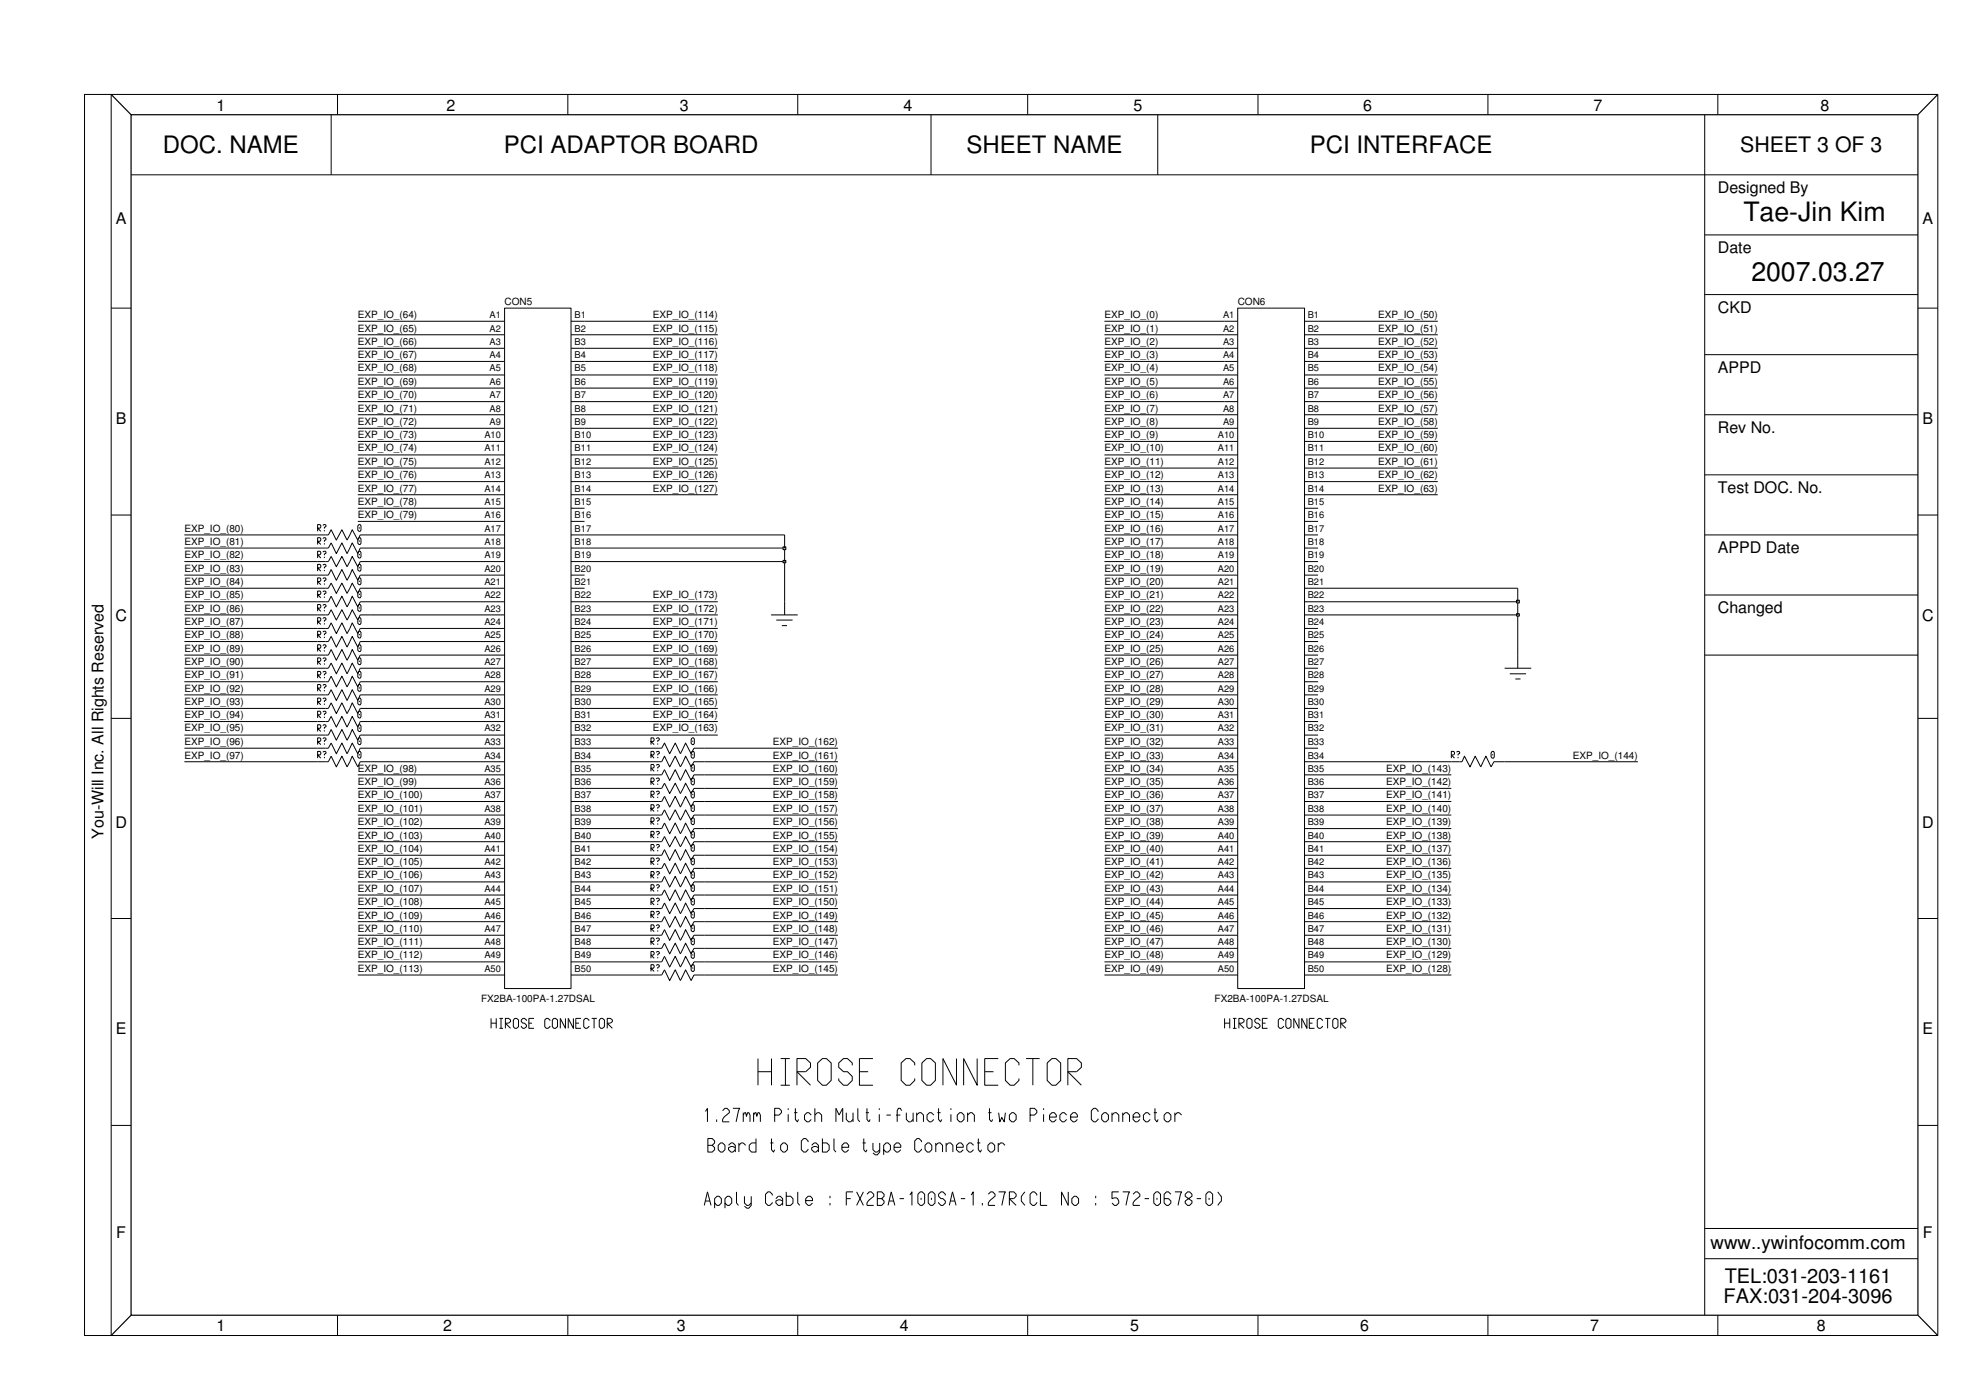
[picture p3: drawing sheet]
<svg xmlns="http://www.w3.org/2000/svg" width="420mm" height="297mm" viewBox="0 0 420 297" stroke-linecap="round" stroke-linejoin="round" font-family="sans-serif">
<defs><g id="words">
<g font-size="5.7">
<text x="371.1" y="47.1">Tae-Jin Kim</text>
<text x="372.8" y="59.9">2007.03.27</text>
</g>
<g font-size="5.1">
<text x="34.7" y="32.6">DOC. NAME</text>
<text x="107.2" y="32.6">PCI ADAPTOR BOARD</text>
<text x="205.7" y="32.6">SHEET NAME</text>
<text x="278.8" y="32.6">PCI INTERFACE</text>
</g>
<text font-size="4.5" x="370.4" y="32.4">SHEET 3 OF 3</text>
<g font-size="4.3">
<text x="367.1" y="272.9">TEL:031-203-1161</text>
<text x="366.9" y="277.2">FAX:031-204-3096</text>
</g>
<text font-size="4" x="364.1" y="265.7">www..ywinfocomm.com</text>
<g font-size="3.4">
<text x="46.1" y="23.5">1</text>
<text x="95" y="23.5">2</text>
<text x="144.7" y="23.5">3</text>
<text x="192.3" y="23.5">4</text>
<text x="241.2" y="23.5">5</text>
<text x="290.2" y="23.5">6</text>
<text x="339.2" y="23.5">7</text>
<text x="387.5" y="23.5">8</text>
<text x="365.6" y="41">Designed By</text>
<text x="24.6" y="47.7">A</text>
<text x="409.2" y="47.7">A</text>
<text x="365.6" y="53.8">Date</text>
<text x="365.6" y="66.6">CKD</text>
<text x="365.6" y="79.4">APPD</text>
<text x="24.6" y="90.2">B</text>
<text x="365.6" y="92.2">Rev No.</text>
<text x="409.2" y="90.2">B</text>
<text x="365.6" y="104.9">Test DOC. No.</text>
<text x="365.6" y="117.7">APPD Date</text>
<text x="365.6" y="130.5">Changed</text>
<text x="24.6" y="132.1">C</text>
<text x="409.1" y="132.1">C</text>
<text x="22" y="178.5" transform="rotate(-90 22 178.5)">You-Will Inc. All Rights Reserved</text>
<text x="24.6" y="176.1">D</text>
<text x="409.1" y="176.1">D</text>
<text x="24.6" y="220">E</text>
<text x="409.2" y="220">E</text>
<text x="24.7" y="263.4">F</text>
<text x="409.3" y="263.4">F</text>
<text x="46.1" y="283.2">1</text>
<text x="94.3" y="283.2">2</text>
<text x="144" y="283.2">3</text>
<text x="191.5" y="283.2">4</text>
<text x="240.6" y="283.2">5</text>
<text x="289.5" y="283.2">6</text>
<text x="338.4" y="283.2">7</text>
<text x="386.7" y="283.2">8</text>
</g>
<g font-size="2.1">
<text x="107.4" y="64.9">CON5</text>
<text x="263.4" y="64.9">CON6</text>
<text x="76.2" y="67.7">EXP_IO_(64)</text>
<text x="76.2" y="70.6">EXP_IO_(65)</text>
<text x="138.9" y="67.7">EXP_IO_(114)</text>
<text x="138.9" y="70.6">EXP_IO_(115)</text>
<text x="235.1" y="70.6">EXP_IO_(1)</text>
<text x="235.1" y="67.7">EXP_IO_(0)</text>
<text x="293.4" y="70.6">EXP_IO_(51)</text>
<text x="293.4" y="67.7">EXP_IO_(50)</text>
<text x="76.2" y="73.4">EXP_IO_(66)</text>
<text x="76.2" y="76.2">EXP_IO_(67)</text>
<text x="138.9" y="73.3">EXP_IO_(116)</text>
<text x="138.9" y="76.2">EXP_IO_(117)</text>
<text x="235.1" y="76.2">EXP_IO_(3)</text>
<text x="235.1" y="73.3">EXP_IO_(2)</text>
<text x="293.4" y="76.2">EXP_IO_(53)</text>
<text x="293.4" y="73.3">EXP_IO_(52)</text>
<text x="76.2" y="79">EXP_IO_(68)</text>
<text x="76.2" y="81.9">EXP_IO_(69)</text>
<text x="138.9" y="79">EXP_IO_(118)</text>
<text x="138.9" y="81.9">EXP_IO_(119)</text>
<text x="235.1" y="81.9">EXP_IO_(5)</text>
<text x="235.1" y="79">EXP_IO_(4)</text>
<text x="293.4" y="81.9">EXP_IO_(55)</text>
<text x="293.4" y="79">EXP_IO_(54)</text>
<text x="76.2" y="84.7">EXP_IO_(70)</text>
<text x="76.2" y="87.6">EXP_IO_(71)</text>
<text x="138.9" y="84.7">EXP_IO_(120)</text>
<text x="138.9" y="87.6">EXP_IO_(121)</text>
<text x="235.1" y="87.6">EXP_IO_(7)</text>
<text x="235.1" y="84.7">EXP_IO_(6)</text>
<text x="293.4" y="87.6">EXP_IO_(57)</text>
<text x="293.4" y="84.7">EXP_IO_(56)</text>
<text x="76.2" y="93.2">EXP_IO_(73)</text>
<text x="76.2" y="90.4">EXP_IO_(72)</text>
<text x="138.9" y="93.2">EXP_IO_(123)</text>
<text x="138.9" y="90.4">EXP_IO_(122)</text>
<text x="235.1" y="93.2">EXP_IO_(9)</text>
<text x="235.1" y="90.4">EXP_IO_(8)</text>
<text x="293.4" y="93.2">EXP_IO_(59)</text>
<text x="293.4" y="90.4">EXP_IO_(58)</text>
<text x="76.2" y="96">EXP_IO_(74)</text>
<text x="76.2" y="98.9">EXP_IO_(75)</text>
<text x="76.2" y="101.7">EXP_IO_(76)</text>
<text x="138.9" y="96">EXP_IO_(124)</text>
<text x="138.9" y="98.9">EXP_IO_(125)</text>
<text x="138.9" y="101.7">EXP_IO_(126)</text>
<text x="235.1" y="98.9">EXP_IO_(11)</text>
<text x="235.1" y="96">EXP_IO_(10)</text>
<text x="235.1" y="101.7">EXP_IO_(12)</text>
<text x="293.4" y="98.9">EXP_IO_(61)</text>
<text x="293.4" y="96">EXP_IO_(60)</text>
<text x="293.4" y="101.7">EXP_IO_(62)</text>
<text x="76.2" y="104.6">EXP_IO_(77)</text>
<text x="76.2" y="107.4">EXP_IO_(78)</text>
<text x="138.9" y="104.6">EXP_IO_(127)</text>
<text x="235.1" y="104.6">EXP_IO_(13)</text>
<text x="235.1" y="107.4">EXP_IO_(14)</text>
<text x="293.4" y="104.6">EXP_IO_(63)</text>
<text x="39.2" y="113.1">EXP_IO_(80)</text>
<text x="76.2" y="110.3">EXP_IO_(79)</text>
<text x="235.1" y="110.3">EXP_IO_(15)</text>
<text x="235.1" y="113.1">EXP_IO_(16)</text>
<text x="39.2" y="115.9">EXP_IO_(81)</text>
<text x="39.2" y="118.8">EXP_IO_(82)</text>
<text x="235.1" y="115.9">EXP_IO_(17)</text>
<text x="235.1" y="118.8">EXP_IO_(18)</text>
<text x="39.2" y="121.6">EXP_IO_(83)</text>
<text x="39.2" y="124.5">EXP_IO_(84)</text>
<text x="235.1" y="121.6">EXP_IO_(19)</text>
<text x="235.1" y="124.5">EXP_IO_(20)</text>
<text x="39.2" y="127.3">EXP_IO_(85)</text>
<text x="39.2" y="130.2">EXP_IO_(86)</text>
<text x="138.9" y="127.3">EXP_IO_(173)</text>
<text x="138.9" y="130.2">EXP_IO_(172)</text>
<text x="235.1" y="127.3">EXP_IO_(21)</text>
<text x="235.1" y="130.2">EXP_IO_(22)</text>
<text x="39.2" y="133">EXP_IO_(87)</text>
<text x="39.2" y="135.8">EXP_IO_(88)</text>
<text x="138.9" y="135.8">EXP_IO_(170)</text>
<text x="138.9" y="133">EXP_IO_(171)</text>
<text x="235.1" y="133">EXP_IO_(23)</text>
<text x="235.1" y="135.8">EXP_IO_(24)</text>
<text x="39.2" y="138.6">EXP_IO_(89)</text>
<text x="39.2" y="141.5">EXP_IO_(90)</text>
<text x="138.9" y="138.6">EXP_IO_(169)</text>
<text x="138.9" y="141.5">EXP_IO_(168)</text>
<text x="235.1" y="138.6">EXP_IO_(25)</text>
<text x="235.1" y="141.5">EXP_IO_(26)</text>
<text x="39.2" y="144.3">EXP_IO_(91)</text>
<text x="39.2" y="147.2">EXP_IO_(92)</text>
<text x="39.2" y="150">EXP_IO_(93)</text>
<text x="138.9" y="144.3">EXP_IO_(167)</text>
<text x="138.9" y="147.2">EXP_IO_(166)</text>
<text x="138.9" y="150">EXP_IO_(165)</text>
<text x="235.1" y="144.3">EXP_IO_(27)</text>
<text x="235.1" y="150">EXP_IO_(29)</text>
<text x="235.1" y="147.2">EXP_IO_(28)</text>
<text x="39.2" y="152.9">EXP_IO_(94)</text>
<text x="39.2" y="155.6">EXP_IO_(95)</text>
<text x="138.9" y="152.9">EXP_IO_(164)</text>
<text x="138.9" y="155.6">EXP_IO_(163)</text>
<text x="235.1" y="155.6">EXP_IO_(31)</text>
<text x="235.1" y="152.9">EXP_IO_(30)</text>
<text x="39.2" y="158.5">EXP_IO_(96)</text>
<text x="39.2" y="161.4">EXP_IO_(97)</text>
<text x="164.5" y="158.5">EXP_IO_(162)</text>
<text x="164.5" y="161.4">EXP_IO_(161)</text>
<text x="235.1" y="161.4">EXP_IO_(33)</text>
<text x="235.1" y="158.5">EXP_IO_(32)</text>
<text x="334.8" y="161.4">EXP_IO_(144)</text>
<text x="76.2" y="164.2">EXP_IO_(98)</text>
<text x="76.2" y="167.1">EXP_IO_(99)</text>
<text x="164.5" y="164.2">EXP_IO_(160)</text>
<text x="164.5" y="167.1">EXP_IO_(159)</text>
<text x="235.1" y="167.1">EXP_IO_(35)</text>
<text x="235.1" y="164.2">EXP_IO_(34)</text>
<text x="295.1" y="164.2">EXP_IO_(143)</text>
<text x="295.1" y="167.1">EXP_IO_(142)</text>
<text x="76.2" y="169.9">EXP_IO_(100)</text>
<text x="76.2" y="172.7">EXP_IO_(101)</text>
<text x="164.5" y="169.9">EXP_IO_(158)</text>
<text x="164.5" y="172.7">EXP_IO_(157)</text>
<text x="235.1" y="172.7">EXP_IO_(37)</text>
<text x="235.1" y="169.9">EXP_IO_(36)</text>
<text x="295.1" y="169.9">EXP_IO_(141)</text>
<text x="295.1" y="172.7">EXP_IO_(140)</text>
<text x="76.2" y="175.5">EXP_IO_(102)</text>
<text x="76.2" y="178.4">EXP_IO_(103)</text>
<text x="164.5" y="175.5">EXP_IO_(156)</text>
<text x="164.5" y="178.4">EXP_IO_(155)</text>
<text x="235.1" y="178.4">EXP_IO_(39)</text>
<text x="235.1" y="175.5">EXP_IO_(38)</text>
<text x="295.1" y="175.5">EXP_IO_(139)</text>
<text x="295.1" y="178.4">EXP_IO_(138)</text>
<text x="76.2" y="181.2">EXP_IO_(104)</text>
<text x="76.2" y="184.1">EXP_IO_(105)</text>
<text x="164.5" y="181.2">EXP_IO_(154)</text>
<text x="164.5" y="184.1">EXP_IO_(153)</text>
<text x="235.1" y="184.1">EXP_IO_(41)</text>
<text x="235.1" y="181.2">EXP_IO_(40)</text>
<text x="295.1" y="184.1">EXP_IO_(136)</text>
<text x="295.1" y="181.2">EXP_IO_(137)</text>
<text x="76.2" y="186.9">EXP_IO_(106)</text>
<text x="76.2" y="189.8">EXP_IO_(107)</text>
<text x="164.5" y="186.9">EXP_IO_(152)</text>
<text x="164.5" y="189.8">EXP_IO_(151)</text>
<text x="235.1" y="189.8">EXP_IO_(43)</text>
<text x="235.1" y="186.9">EXP_IO_(42)</text>
<text x="295.1" y="189.8">EXP_IO_(134)</text>
<text x="295.1" y="186.9">EXP_IO_(135)</text>
<text x="76.2" y="192.6">EXP_IO_(108)</text>
<text x="76.2" y="195.4">EXP_IO_(109)</text>
<text x="164.5" y="192.6">EXP_IO_(150)</text>
<text x="164.5" y="195.4">EXP_IO_(149)</text>
<text x="235.1" y="195.4">EXP_IO_(45)</text>
<text x="235.1" y="192.6">EXP_IO_(44)</text>
<text x="295.1" y="195.4">EXP_IO_(132)</text>
<text x="295.1" y="192.6">EXP_IO_(133)</text>
<text x="76.2" y="198.2">EXP_IO_(110)</text>
<text x="76.2" y="201.1">EXP_IO_(111)</text>
<text x="76.2" y="203.9">EXP_IO_(112)</text>
<text x="164.5" y="198.2">EXP_IO_(148)</text>
<text x="164.5" y="201.1">EXP_IO_(147)</text>
<text x="164.5" y="203.9">EXP_IO_(146)</text>
<text x="235.1" y="201.1">EXP_IO_(47)</text>
<text x="235.1" y="198.2">EXP_IO_(46)</text>
<text x="235.1" y="203.9">EXP_IO_(48)</text>
<text x="295.1" y="201.1">EXP_IO_(130)</text>
<text x="295.1" y="198.2">EXP_IO_(131)</text>
<text x="295.1" y="203.9">EXP_IO_(129)</text>
<text x="76.2" y="206.8">EXP_IO_(113)</text>
<text x="164.5" y="206.8">EXP_IO_(145)</text>
<text x="235.1" y="206.8">EXP_IO_(49)</text>
<text x="295.1" y="206.8">EXP_IO_(128)</text>
<text x="102.4" y="213.1">FX2BA-100PA-1.27DSAL</text>
<text x="258.5" y="213.1">FX2BA-100PA-1.27DSAL</text>
</g>
<g font-size="2">
<text x="104.2" y="67.7">A1</text>
<text x="104.2" y="70.6">A2</text>
<text x="122.3" y="70.6">B2</text>
<text x="122.3" y="67.7">B1</text>
<text x="260.3" y="67.7">A1</text>
<text x="260.3" y="70.6">A2</text>
<text x="278.3" y="67.7">B1</text>
<text x="278.3" y="70.6">B2</text>
<text x="104.2" y="76.2">A4</text>
<text x="104.2" y="73.4">A3</text>
<text x="122.3" y="76.2">B4</text>
<text x="122.3" y="73.4">B3</text>
<text x="260.3" y="73.4">A3</text>
<text x="260.3" y="76.2">A4</text>
<text x="278.3" y="73.4">B3</text>
<text x="278.3" y="76.2">B4</text>
<text x="104.2" y="79">A5</text>
<text x="104.2" y="81.9">A6</text>
<text x="122.3" y="79">B5</text>
<text x="122.3" y="81.9">B6</text>
<text x="260.3" y="79">A5</text>
<text x="260.3" y="81.9">A6</text>
<text x="278.3" y="79">B5</text>
<text x="278.3" y="81.9">B6</text>
<text x="104.2" y="84.7">A7</text>
<text x="104.2" y="87.6">A8</text>
<text x="122.3" y="84.7">B7</text>
<text x="122.3" y="87.6">B8</text>
<text x="260.3" y="84.7">A7</text>
<text x="260.3" y="87.6">A8</text>
<text x="278.3" y="84.7">B7</text>
<text x="278.3" y="87.6">B8</text>
<text x="103.1" y="93.2">A10</text>
<text x="104.2" y="90.4">A9</text>
<text x="122.3" y="93.2">B10</text>
<text x="122.3" y="90.4">B9</text>
<text x="259.2" y="93.2">A10</text>
<text x="260.3" y="90.4">A9</text>
<text x="278.3" y="93.2">B10</text>
<text x="278.3" y="90.4">B9</text>
<text x="103.1" y="96">A11</text>
<text x="103.1" y="98.9">A12</text>
<text x="103.1" y="101.7">A13</text>
<text x="122.3" y="96">B11</text>
<text x="122.3" y="98.9">B12</text>
<text x="122.3" y="101.7">B13</text>
<text x="259.2" y="96">A11</text>
<text x="259.2" y="98.9">A12</text>
<text x="259.2" y="101.7">A13</text>
<text x="278.3" y="96">B11</text>
<text x="278.3" y="98.9">B12</text>
<text x="278.3" y="101.7">B13</text>
<text x="103.1" y="104.6">A14</text>
<text x="103.1" y="107.4">A15</text>
<text x="122.3" y="104.6">B14</text>
<text x="122.3" y="107.4">B15</text>
<text x="259.2" y="104.6">A14</text>
<text x="259.2" y="107.4">A15</text>
<text x="278.3" y="104.6">B14</text>
<text x="278.3" y="107.4">B15</text>
<text x="103.1" y="110.3">A16</text>
<text x="103.1" y="113.1">A17</text>
<text x="122.3" y="110.3">B16</text>
<text x="122.3" y="113.1">B17</text>
<text x="259.2" y="110.3">A16</text>
<text x="259.2" y="113.1">A17</text>
<text x="278.3" y="110.3">B16</text>
<text x="278.3" y="113.1">B17</text>
<text x="103.1" y="115.9">A18</text>
<text x="103.1" y="118.8">A19</text>
<text x="122.3" y="115.9">B18</text>
<text x="122.3" y="118.8">B19</text>
<text x="259.2" y="115.9">A18</text>
<text x="259.2" y="118.8">A19</text>
<text x="278.3" y="115.9">B18</text>
<text x="278.3" y="118.8">B19</text>
<text x="103.1" y="121.6">A20</text>
<text x="103.1" y="124.5">A21</text>
<text x="122.3" y="121.6">B20</text>
<text x="122.3" y="124.5">B21</text>
<text x="259.2" y="121.6">A20</text>
<text x="259.2" y="124.5">A21</text>
<text x="278.3" y="121.6">B20</text>
<text x="278.3" y="124.5">B21</text>
<text x="103.1" y="127.3">A22</text>
<text x="103.1" y="130.2">A23</text>
<text x="122.3" y="127.3">B22</text>
<text x="122.3" y="130.2">B23</text>
<text x="259.2" y="127.3">A22</text>
<text x="259.2" y="130.2">A23</text>
<text x="278.3" y="127.3">B22</text>
<text x="278.3" y="130.2">B23</text>
<text x="103.1" y="133">A24</text>
<text x="103.1" y="135.8">A25</text>
<text x="122.3" y="133">B24</text>
<text x="122.3" y="135.8">B25</text>
<text x="259.2" y="133">A24</text>
<text x="259.2" y="135.8">A25</text>
<text x="278.3" y="133">B24</text>
<text x="278.3" y="135.8">B25</text>
<text x="103.1" y="138.6">A26</text>
<text x="103.1" y="141.5">A27</text>
<text x="122.3" y="138.6">B26</text>
<text x="122.3" y="141.5">B27</text>
<text x="259.2" y="138.6">A26</text>
<text x="259.2" y="141.5">A27</text>
<text x="278.3" y="138.6">B26</text>
<text x="278.3" y="141.5">B27</text>
<text x="103.1" y="144.3">A28</text>
<text x="103.1" y="147.2">A29</text>
<text x="103.1" y="150">A30</text>
<text x="122.3" y="144.3">B28</text>
<text x="122.3" y="147.2">B29</text>
<text x="122.3" y="150">B30</text>
<text x="259.2" y="144.3">A28</text>
<text x="259.2" y="147.2">A29</text>
<text x="259.2" y="150">A30</text>
<text x="278.3" y="144.3">B28</text>
<text x="278.3" y="147.2">B29</text>
<text x="278.3" y="150">B30</text>
<text x="103.1" y="152.9">A31</text>
<text x="103.1" y="155.6">A32</text>
<text x="122.3" y="155.6">B32</text>
<text x="122.3" y="152.9">B31</text>
<text x="259.2" y="152.9">A31</text>
<text x="259.2" y="155.6">A32</text>
<text x="278.3" y="152.9">B31</text>
<text x="278.3" y="155.6">B32</text>
<text x="103.1" y="161.4">A34</text>
<text x="103.1" y="158.5">A33</text>
<text x="122.3" y="158.5">B33</text>
<text x="122.3" y="161.4">B34</text>
<text x="259.2" y="158.5">A33</text>
<text x="259.2" y="161.4">A34</text>
<text x="278.3" y="158.5">B33</text>
<text x="278.3" y="161.4">B34</text>
<text x="103.1" y="164.2">A35</text>
<text x="103.1" y="167.1">A36</text>
<text x="122.3" y="164.2">B35</text>
<text x="122.3" y="167.1">B36</text>
<text x="259.2" y="164.2">A35</text>
<text x="259.2" y="167.1">A36</text>
<text x="278.3" y="164.2">B35</text>
<text x="278.3" y="167.1">B36</text>
<text x="103.1" y="169.9">A37</text>
<text x="103.1" y="172.7">A38</text>
<text x="122.3" y="169.9">B37</text>
<text x="122.3" y="172.7">B38</text>
<text x="259.2" y="169.9">A37</text>
<text x="259.2" y="172.7">A38</text>
<text x="278.3" y="169.9">B37</text>
<text x="278.3" y="172.7">B38</text>
<text x="103.1" y="175.5">A39</text>
<text x="103.1" y="178.4">A40</text>
<text x="122.3" y="175.5">B39</text>
<text x="122.3" y="178.4">B40</text>
<text x="259.2" y="175.5">A39</text>
<text x="259.2" y="178.4">A40</text>
<text x="278.3" y="178.4">B40</text>
<text x="278.3" y="175.5">B39</text>
<text x="103.1" y="181.2">A41</text>
<text x="103.1" y="184.1">A42</text>
<text x="122.3" y="181.2">B41</text>
<text x="122.3" y="184.1">B42</text>
<text x="259.2" y="181.2">A41</text>
<text x="259.2" y="184.1">A42</text>
<text x="278.3" y="181.2">B41</text>
<text x="278.3" y="184.1">B42</text>
<text x="103.1" y="186.9">A43</text>
<text x="103.1" y="189.8">A44</text>
<text x="122.3" y="186.9">B43</text>
<text x="122.3" y="189.8">B44</text>
<text x="259.2" y="186.9">A43</text>
<text x="259.2" y="189.8">A44</text>
<text x="278.3" y="186.9">B43</text>
<text x="278.3" y="189.8">B44</text>
<text x="103.1" y="192.6">A45</text>
<text x="103.1" y="195.4">A46</text>
<text x="122.3" y="192.6">B45</text>
<text x="122.3" y="195.4">B46</text>
<text x="259.2" y="192.6">A45</text>
<text x="259.2" y="195.4">A46</text>
<text x="278.3" y="192.6">B45</text>
<text x="278.3" y="195.4">B46</text>
<text x="103.1" y="201.1">A48</text>
<text x="103.1" y="203.9">A49</text>
<text x="103.1" y="198.2">A47</text>
<text x="122.3" y="198.2">B47</text>
<text x="122.3" y="201.1">B48</text>
<text x="122.3" y="203.9">B49</text>
<text x="259.2" y="198.2">A47</text>
<text x="259.2" y="201.1">A48</text>
<text x="259.2" y="203.9">A49</text>
<text x="278.3" y="198.2">B47</text>
<text x="278.3" y="201.1">B48</text>
<text x="278.3" y="203.9">B49</text>
<text x="103.1" y="206.8">A50</text>
<text x="122.3" y="206.8">B50</text>
<text x="259.2" y="206.8">A50</text>
<text x="278.3" y="206.8">B50</text>
</g>
</g></defs>
<g fill="none" stroke="#000" stroke-width=".21">
<path d="M104.5 68.4h2.9M104.5 71.2h2.9M104.5 74.1h2.9M104.5 76.9h2.9M104.5 79.8h2.9M107.4 65.6h14.1v144.7h-14.1zM121.5 68.4h2.9M121.5 71.2h2.9M121.5 74.1h2.9M121.5 76.9h2.9M121.5 79.8h2.9M260.6 68.4h2.8"/>
<path d="M260.6 71.2h2.8M260.6 74.1h2.8M260.6 76.9h2.8M260.6 79.8h2.8M263.4 65.6h14.3v144.7h-14.3zM277.7 68.4h2.8M277.7 71.2h2.8M277.7 74.1h2.8M277.7 76.9h2.8M277.7 79.8h2.8M104.5 82.6h2.9M104.5 85.5h2.9"/>
<path d="M104.5 88.3h2.9M104.5 91.1h2.9M104.5 93.9h2.9M104.5 96.8h2.9M104.5 99.6h2.9M121.5 82.6h2.9M121.5 85.5h2.9M121.5 88.3h2.9M121.5 91.1h2.9M121.5 93.9h2.9M121.5 96.8h2.9M121.5 99.6h2.9"/>
<path d="M260.6 82.6h2.8M260.6 85.5h2.8M260.6 88.3h2.8M260.6 91.1h2.8M260.6 93.9h2.8M260.6 96.8h2.8M260.6 99.6h2.8M277.7 82.6h2.8M277.7 85.5h2.8M277.7 88.3h2.8M277.7 91.1h2.8M277.7 93.9h2.8"/>
<path d="M277.7 96.8h2.8M277.7 99.6h2.8M67.6 113.8h2.3l.6-1.1 1.1 2.2 1.2-2.2 1.1 2.2 1.1-2.2 1.2 2.2 .5-1.1h2.3M67.6 116.6h2.3l.6-1.1 1.1 2.3 1.2-2.3 1.1 2.3 1.1-2.3 1.2 2.3 .5-1.2h2.3M67.6 119.5h2.3l.6-1.1 1.1 2.2 1.2-2.2 1.1 2.2 1.1-2.2 1.2 2.2 .5-1.1h2.3M104.5 102.5h2.9M104.5 105.3h2.9M104.5 108.1h2.9M104.5 110.9h2.9M104.5 113.8h2.9M104.5 116.6h2.9M104.5 119.5h2.9"/>
<path d="M121.5 102.5h2.9M121.5 105.3h2.9M121.5 108.1h2.9M121.5 110.9h2.9M121.5 113.8h2.9M121.5 116.6h2.9M121.5 119.5h2.9M260.6 102.5h2.8M260.6 105.3h2.8M260.6 108.1h2.8M260.6 110.9h2.8M260.6 113.8h2.8"/>
<path d="M260.6 116.6h2.8M260.6 119.5h2.8M277.7 102.5h2.8M277.7 105.3h2.8M277.7 108.1h2.8M277.7 110.9h2.8M277.7 113.8h2.8M277.7 116.6h2.8M277.7 119.5h2.8M39.2 130.8h30.7l.6-1.1 1.1 2.2 1.2-2.2 1.1 2.2 1.1-2.2 1.2 2.2 .5-1.1h30.7M39.2 133.7h30.7l.6-1.2 1.1 2.3 1.2-2.3 1.1 2.3 1.1-2.3 1.2 2.3 .5-1.1h30.7M39.2 136.5h30.7l.6-1.1 1.1 2.3 1.2-2.3 1.1 2.3 1.1-2.3 1.2 2.3 .5-1.2h30.7"/>
<path d="M39.2 139.4h30.7l.6-1.2 1.1 2.3 1.2-2.3 1.1 2.3 1.1-2.3 1.2 2.3 .5-1.1h30.7M67.6 122.4h2.3l.6-1.2 1.1 2.3 1.2-2.3 1.1 2.3 1.1-2.3 1.2 2.3 .5-1.1h2.3M67.6 125.2h2.3l.6-1.1 1.1 2.2 1.2-2.2 1.1 2.2 1.1-2.2 1.2 2.2 .5-1.1h2.3M67.6 128h2.3l.6-1.1 1.1 2.2 1.2-2.2 1.1 2.2 1.1-2.2 1.2 2.2 .5-1.1h2.3M104.5 122.4h2.9M104.5 125.2h2.9M104.5 128h2.9M121.5 122.4h2.9M121.5 125.2h2.9M121.5 128h2.9M121.5 130.8h31.3M121.5 133.7h31.3"/>
<path d="M121.5 136.5h31.3M121.5 139.4h31.3M164.1 130.8h5.7M165.2 131.9h3.5M166.4 133.1h1.1M167 128v2.8M235.1 130.8h28.3M235.1 133.7h28.3M235.1 136.5h28.3M235.1 139.4h28.3M260.6 122.4h2.8M260.6 125.2h2.8"/>
<path d="M260.6 128h2.8M277.7 122.4h2.8M277.7 125.2h2.8M277.7 128h2.8M277.7 130.8h45.3v11.4M277.7 133.7h2.8M277.7 136.5h2.8M277.7 139.4h2.8M39.2 142.2h30.7l.6-1.1 1.1 2.3 1.2-2.3 1.1 2.3 1.1-2.3 1.2 2.3 .5-1.2h30.7M39.2 145.1h30.7l.6-1.2 1.1 2.3 1.2-2.3 1.1 2.3 1.1-2.3 1.2 2.3 .5-1.1h30.7M39.2 147.9h30.7l.6-1.1 1.1 2.2 1.2-2.2 1.1 2.2 1.1-2.2 1.2 2.2 .5-1.1h30.7M39.2 150.7h30.7l.6-1.2 1.1 2.3 1.2-2.3 1.1 2.3 1.1-2.3 1.2 2.3 .5-1.1h30.7"/>
<path d="M39.2 153.5h30.7l.6-1.1 1.1 2.3 1.2-2.3 1.1 2.3 1.1-2.3 1.2 2.3 .5-1.2h30.7M39.2 156.4h30.7l.6-1.2 1.1 2.3 1.2-2.3 1.1 2.3 1.1-2.3 1.2 2.3 .5-1.1h30.7M39.2 159.2h30.7l.6-1.1 1.1 2.3 1.2-2.3 1.1 2.3 1.1-2.3 1.2 2.3 .5-1.2h30.7M121.5 159.2h19.3l.6-1.1 1.1 2.3 1.2-2.3 1.1 2.3 1.1-2.3 1.2 2.3 .6-1.2h30.7M121.5 142.2h31.3M121.5 145.1h31.3M121.5 147.9h31.3M121.5 150.7h31.3M121.5 153.5h31.3M121.5 156.4h31.3M235.1 142.2h28.3M235.1 145.1h28.3"/>
<path d="M235.1 147.9h28.3M235.1 150.7h28.3M235.1 153.5h28.3M235.1 156.4h28.3M235.1 159.2h28.3M277.7 142.2h2.8M277.7 145.1h2.8M277.7 147.9h2.8M277.7 150.7h2.8M277.7 153.5h2.8M277.7 156.4h2.8M277.7 159.2h2.8"/>
<path d="M320.3 142.2h5.6M321.4 143.4h3.4M322.5 144.5h1.1M39.2 162.1h30.7l.6-1.2 1.1 2.3 1.2-2.3 1.1 2.3 1.1-2.3 1.2 2.3 .5-1.1h30.7M76.2 164.9h31.2M76.2 167.8h31.2M76.2 170.5h31.2M76.2 173.4h31.2M76.2 176.3h31.2M76.2 179.1h31.2M121.5 162.1h19.3l.6-1.2 1.1 2.3 1.2-2.3 1.1 2.3 1.1-2.3 1.2 2.3 .6-1.1h30.7M121.5 164.9h19.3l.6-1.1 1.1 2.3 1.2-2.3 1.1 2.3 1.1-2.3 1.2 2.3 .6-1.2h30.7"/>
<path d="M121.5 167.8h19.3l.6-1.1 1.1 2.2 1.2-2.2 1.1 2.2 1.1-2.2 1.2 2.2 .6-1.1h30.7M121.5 170.5h19.3l.6-1.1 1.1 2.3 1.2-2.3 1.1 2.3 1.1-2.3 1.2 2.3 .6-1.2h30.7M121.5 173.4h19.3l.6-1.1 1.1 2.2 1.2-2.2 1.1 2.2 1.1-2.2 1.2 2.2 .6-1.1h30.7M121.5 176.3h19.3l.6-1.2 1.1 2.3 1.2-2.3 1.1 2.3 1.1-2.3 1.2 2.3 .6-1.1h30.7M121.5 179.1h19.3l.6-1.1 1.1 2.2 1.2-2.2 1.1 2.2 1.1-2.2 1.2 2.2 .6-1.1h30.7M235.1 162.1h28.3M235.1 164.9h28.3M235.1 167.8h28.3M235.1 170.5h28.3M235.1 173.4h28.3M235.1 176.3h28.3M235.1 179.1h28.3"/>
<path d="M277.7 162.1h33.5l.5-1.2 1.2 2.3 1.1-2.3 1.2 2.3 1.1-2.3 1.1 2.3 .6-1.1h30.6M277.7 164.9h31.2M277.7 167.8h31.2M277.7 170.5h31.2M277.7 173.4h31.2M277.7 176.3h31.2M277.7 179.1h31.2M76.2 182h31.2M76.2 184.8h31.2M76.2 187.6h31.2M76.2 190.4h31.2M76.2 193.3h31.2"/>
<path d="M76.2 196.1h31.2M76.2 199h31.2M121.5 182h19.3l.6-1.2 1.1 2.3 1.2-2.3 1.1 2.3 1.1-2.3 1.2 2.3 .6-1.1h30.7M121.5 184.8h19.3l.6-1.1 1.1 2.3 1.2-2.3 1.1 2.3 1.1-2.3 1.2 2.3 .6-1.2h30.7M121.5 187.6h19.3l.6-1.1 1.1 2.3 1.2-2.3 1.1 2.3 1.1-2.3 1.2 2.3 .6-1.2h30.7M121.5 190.4h19.3l.6-1.1 1.1 2.3 1.2-2.3 1.1 2.3 1.1-2.3 1.2 2.3 .6-1.2h30.7M121.5 193.3h19.3l.6-1.2 1.1 2.3 1.2-2.3 1.1 2.3 1.1-2.3 1.2 2.3 .6-1.1h30.7M121.5 196.1h19.3l.6-1.1 1.1 2.3 1.2-2.3 1.1 2.3 1.1-2.3 1.2 2.3 .6-1.2h30.7M121.5 199h19.3l.6-1.2 1.1 2.3 1.2-2.3 1.1 2.3 1.1-2.3 1.2 2.3 .6-1.1h30.7M235.1 182h28.3M235.1 184.8h28.3M235.1 187.6h28.3"/>
<path d="M235.1 190.4h28.3M235.1 193.3h28.3M235.1 196.1h28.3M235.1 199h28.3M277.7 182h31.2M277.7 184.8h31.2M277.7 187.6h31.2M277.7 190.4h31.2M277.7 193.3h31.2M277.7 196.1h31.2M277.7 199h31.2M76.2 201.8h31.2"/>
<path d="M76.2 204.7h31.2M76.2 207.5h31.2M121.5 201.8h19.3l.6-1.1 1.1 2.3 1.2-2.3 1.1 2.3 1.1-2.3 1.2 2.3 .6-1.2h30.7M121.5 204.7h19.3l.6-1.2 1.1 2.3 1.2-2.3 1.1 2.3 1.1-2.3 1.2 2.3 .6-1.1h30.7M121.5 207.5h19.3l.6-1.1 1.1 2.2 1.2-2.2 1.1 2.2 1.1-2.2 1.2 2.2 .6-1.1h30.7M235.1 201.8h28.3M235.1 204.7h28.3M235.1 207.5h28.3M277.7 201.8h31.2M277.7 204.7h31.2M277.7 207.5h31.2"/>
</g>
<path d="M322.8 130.6h.6v.5h-.6z" fill="#c3c3c3"/>
<path d="M167 119.5v8.5M39.2 128h28.4M79 128h25.5M124.4 128h28.4M235.1 128h25.5M280.5 128h42.5v2.8M322.8 130.6h.6v.5h-.6z" fill="none" stroke="#000" stroke-width=".21"/>
<path d="M322.8 127.7h.6v.6h-.6z" fill="#c3c3c3"/>
<path d="M39.2 119.5h28.4M79 119.5h25.5M124.4 119.5h42.6M39.2 125.2h28.4M39.2 122.4h28.4M79 125.2h25.5M79 122.4h25.5M235.1 125.2h25.5M235.1 122.4h25.5M280.5 125.2h42.5v2.8M322.8 127.7h.6v.6h-.6z" fill="none" stroke="#000" stroke-width=".21"/>
<path d="M166.7 119.2h.6v.5h-.6z" fill-rule="evenodd" fill="#c3c3c3"/>
<path d="M39.2 116.6h28.4M79 116.6h25.5M124.4 116.6h42.6v2.9M166.7 119.2h.6v.5h-.6zM235.1 119.5h25.5" fill="none" stroke="#000" stroke-width=".21"/>
<path d="M166.7 116.4h.6v.6h-.6z" fill="#c3c3c3"/>
<g fill="none" stroke="#000" stroke-width=".21">
<path d="M23.7 20.1h-5.7v264.1h5.7M23.7 20.1h388.8v264.1h-388.8zM27.9 37.2h380.3M70.5 24.4v12.8M71.8 20.1v4.3M120.9 20.1v4.3M169.8 20.1v4.3M198.2 24.4v12.8M218.7 20.1v4.3M246.4 24.4v12.8M267.8 20.1v4.3M316.7 20.1v4.3"/>
<path d="M362.8 24.4v255.5M365.6 20.1v4.3M362.8 50h45.4M23.7 65.6h4.2M76.2 79.8h28.3M76.2 76.9h28.3M76.2 74.1h28.3M76.2 71.2h28.3M76.2 68.4h28.3M124.4 79.8h28.4M124.4 76.9h28.4M124.4 74.1h28.4"/>
<path d="M124.4 71.2h28.4M124.4 68.4h28.4M235.1 79.8h25.5M235.1 76.9h25.5M235.1 74.1h25.5M235.1 71.2h25.5M235.1 68.4h25.5M280.5 79.8h25.5M280.5 76.9h25.5M280.5 74.1h25.5M280.5 71.2h25.5M280.5 68.4h25.5"/>
<path d="M362.8 62.7h45.4M362.8 75.5h45.4M408.2 65.6h4.3M76.2 99.6h28.3M76.2 96.8h28.3M76.2 93.9h28.3M76.2 91.1h28.3M76.2 88.3h28.3M76.2 85.5h28.3M76.2 82.6h28.3M124.4 99.6h28.4M124.4 96.8h28.4"/>
<path d="M124.4 93.9h28.4M124.4 91.1h28.4M124.4 88.3h28.4M124.4 85.5h28.4M124.4 82.6h28.4M235.1 99.6h25.5M235.1 96.8h25.5M235.1 93.9h25.5M235.1 91.1h25.5M235.1 88.3h25.5M235.1 85.5h25.5M235.1 82.6h25.5"/>
<path d="M280.5 99.6h25.5M280.5 96.8h25.5M280.5 93.9h25.5M280.5 91.1h25.5M280.5 88.3h25.5M280.5 85.5h25.5M280.5 82.6h25.5M362.8 88.3h45.4M23.7 109.6h4.2M39.2 113.8h28.4M67.6 113.1v-1.5h.5l.2 .3-.2 .5h-.5l.7 .7M67.6 115.9v-1.5h.5l.2 .3-.2 .5h-.5l.7 .7"/>
<path d="M67.6 118.7v-1.4h.5l.2 .2-.2 .6h-.5l.7 .6M68.7 111.8l.3-.2 .4 .2v.2l-.4 .2v.3M68.7 114.6l.3-.2 .4 .2v.2l-.4 .2v.3M68.7 117.5l.3-.2 .4 .2v.2l-.4 .2v.2M69 112.8v.3M69 115.6v.3M69 118.5v.2M76.2 111.9l.2-.3h.3l.1 .3v.9l-.1 .3h-.3l-.2-.3zM76.2 114.7l.2-.3h.3l.1 .3v.9l-.1 .3h-.3l-.2-.3zM76.2 117.5l.2-.2h.3l.1 .2v1l-.1 .2h-.3l-.2-.2zM76.2 110.9h28.3M76.2 108.1h28.3"/>
<path d="M76.2 105.3h28.3M76.2 102.5h28.3M76.5 112.2v.3M76.5 115v.3M76.5 117.9v.2M79 113.8h25.5M124.4 113.8h42.6v2.8M124.4 105.3h28.4M124.4 102.5h28.4M166.7 116.4h.6v.6h-.6zM235.1 116.6h25.5M235.1 113.8h25.5"/>
<path d="M235.1 110.9h25.5M235.1 108.1h25.5M235.1 105.3h25.5M235.1 102.5h25.5M280.5 105.3h25.5M280.5 102.5h25.5M362.8 113.8h45.4M362.8 101h45.4M408.2 109.6h4.3M67.6 121.5v-1.4h.5l.2 .2-.2 .5h-.5l.7 .7M67.6 124.4v-1.4h.5l.2 .2-.2 .5h-.5l.7 .7M67.6 127.2v-1.4h.5l.2 .2-.2 .5h-.5l.7 .7"/>
<path d="M67.6 135.7v-1.4h.5l.2 .3-.2 .5h-.5l.7 .6M67.6 138.6v-1.4h.5l.2 .2-.2 .6h-.5l.7 .6M67.6 130.1v-1.5h.5l.2 .3-.2 .5h-.5l.7 .7M67.6 132.9v-1.5h.5l.2 .3-.2 .5h-.5l.7 .7M68.7 120.3l.3-.2 .4 .2v.2l-.4 .2v.2M68.7 123.1l.3-.1 .4 .1v.3l-.4 .2v.2M68.7 125.9l.3-.1 .4 .1v.3l-.4 .2v.2M68.7 134.5l.3-.2 .4 .2v.2l-.4 .2v.3M68.7 137.4l.3-.2 .4 .2v.2l-.4 .2v.2M68.7 128.8l.3-.2 .4 .2v.3l-.4 .1v.3M68.7 131.6l.3-.2 .4 .2v.3l-.4 .1v.3M69 121.3v.2"/>
<path d="M69 124.1v.3M69 126.9v.3M69 129.8v.3M69 132.6v.3M69 135.5v.2M69 138.4v.2M76.2 120.3l.2-.2h.3l.1 .2v1l-.1 .2h-.3l-.2-.2zM76.2 123.2l.2-.2h.3l.1 .2v.9l-.1 .3h-.3l-.2-.3zM76.2 134.6l.2-.3h.3l.1 .3v.9l-.1 .2h-.3l-.2-.2zM76.2 128.9l.2-.3h.3l.1 .3v.9l-.1 .3h-.3l-.2-.3zM76.2 131.7l.2-.3h.3l.1 .3v.9l-.1 .3h-.3l-.2-.3zM76.4 125.8h.3l.1 .2v.9l-.1 .3h-.3l-.2-.3v-.9z"/>
<path d="M76.4 137.2h.3l.1 .2v1l-.1 .2h-.3l-.2-.2v-1zM76.5 120.7v.2M76.5 123.6v.2M76.5 126.4v.2M76.5 129.2v.3M76.5 132v.3M76.5 134.9v.3M76.5 137.8v.2M362.8 126.6h45.4M362.8 139.4h45.4M23.7 152.9h4.2M67.6 158.4v-1.4h.5l.2 .3-.2 .5h-.5l.7 .6"/>
<path d="M67.6 147.1v-1.4h.5l.2 .2-.2 .5h-.5l.7 .7M67.6 150v-1.5h.5l.2 .3-.2 .5h-.5l.7 .7M67.6 152.8v-1.5h.5l.2 .3-.2 .5h-.5l.7 .7M67.6 155.6v-1.4h.5l.2 .3-.2 .5h-.5l.7 .6M67.6 141.4v-1.4h.5l.2 .2-.2 .5h-.5l.7 .7M67.6 144.3v-1.4h.5l.2 .2-.2 .5h-.5l.7 .7M68.7 157.2l.3-.2 .4 .2v.2l-.4 .2v.2M68.7 145.8l.3-.1 .4 .1v.3l-.4 .1v.3M68.7 148.7l.3-.2 .4 .2v.3l-.4 .1v.3M68.7 151.5l.3-.2 .4 .2v.3l-.4 .1v.3M68.7 154.4l.3-.2 .4 .2v.2l-.4 .2v.3M68.7 140.2l.3-.2 .4 .2v.2l-.4 .2v.2"/>
<path d="M68.7 143l.3-.1 .4 .1v.3l-.4 .2v.2M69 141.2v.2M69 144v.3M69 146.8v.3M69 149.7v.3M69 152.5v.3M69 155.4v.2M69 158.2v.2M76.2 157.3l.2-.3h.3l.1 .3v.9l-.1 .2h-.3l-.2-.2zM76.2 145.9l.2-.2h.3l.1 .2v.9l-.1 .3h-.3l-.2-.3zM76.2 148.8l.2-.3h.3l.1 .3v.9l-.1 .3h-.3l-.2-.3zM76.2 151.6l.2-.3h.3l.1 .3v.9l-.1 .3h-.3l-.2-.3z"/>
<path d="M76.2 154.5l.2-.3h.3l.1 .3v.9l-.1 .2h-.3l-.2-.2zM76.2 140.2l.2-.2h.3l.1 .2v1l-.1 .2h-.3l-.2-.2zM76.2 143.1l.2-.2h.3l.1 .2v.9l-.1 .3h-.3l-.2-.3zM76.5 140.6v.2M76.5 143.5v.2M76.5 146.2v.3M76.5 149.1v.3M76.5 151.9v.3M76.5 154.8v.3M76.5 157.6v.2M138.6 158.4v-1.4h.5l.1 .3-.1 .5h-.5l.6 .6M139.7 157.2l.2-.2 .4 .2v.2l-.3 .2v.2"/>
<path d="M140 158.2v.2M147.4 157h.2l.2 .3v.9l-.2 .2h-.2l-.3-.2v-.9zM147.4 157.6v.2M408.2 152.9h4.3M67.6 161.3v-1.4h.5l.2 .2-.2 .5h-.5l.7 .7M68.7 160l.3-.1 .4 .1v.3l-.4 .2v.2M69 161.1v.2M76.2 160.1l.2-.2h.3l.1 .2v1l-.1 .2h-.3l-.2-.2zM76.5 160.5v.2M138.6 175.5v-1.5h.5l.1 .3-.1 .5h-.5l.6 .7M138.6 178.3v-1.4h.5l.1 .3-.1 .5h-.5l.6 .6M138.6 167v-1.4h.5l.1 .2-.1 .5h-.5l.6 .7"/>
<path d="M138.6 169.8v-1.5h.5l.1 .3-.1 .5h-.5l.6 .7M138.6 172.7v-1.5h.5l.1 .3-.1 .5h-.5l.6 .7M138.6 161.3v-1.4h.5l.1 .2-.1 .5h-.5l.6 .7M138.6 164.1v-1.4h.5l.1 .2-.1 .5h-.5l.6 .7M139.7 174.2l.2-.2 .4 .2v.2l-.3 .2v.3M139.7 177.1l.2-.2 .4 .2v.2l-.3 .2v.2M139.7 179.9l.2-.2 .4 .2v.2l-.3 .2v.2M139.7 165.7l.2-.1 .4 .1v.3l-.3 .1v.3M139.7 168.5l.2-.2 .4 .2v.3l-.3 .1v.3M139.7 171.4l.2-.2 .4 .2v.2l-.3 .2v.3M139.7 160l.2-.1 .4 .1v.3l-.3 .2v.2M139.7 162.8l.2-.1 .4 .1v.3l-.3 .2v.2"/>
<path d="M140 161.1v.2M140 163.9v.2M140 166.7v.3M140 169.5v.3M140 172.4v.3M140 175.2v.3M140 178.1v.2M147.1 179.9l.3-.2h.2l.2 .2v1l-.2 .2h-.2l-.3-.2zM147.1 168.6l.3-.3h.2l.2 .3v.9l-.2 .3h-.2l-.3-.3zM147.1 171.5l.3-.3h.2l.2 .3v.9l-.2 .3h-.2l-.3-.3zM147.1 160.1l.3-.2h.2l.2 .2v1l-.2 .2h-.2l-.3-.2zM147.1 162.9l.3-.2h.2l.2 .2v1l-.2 .2h-.2l-.3-.2z"/>
<path d="M147.4 174h.2l.2 .3v.9l-.2 .3h-.2l-.3-.3v-.9zM147.4 176.9h.2l.2 .3v.9l-.2 .2h-.2l-.3-.2v-.9zM147.4 165.6h.2l.2 .2v.9l-.2 .3h-.2l-.3-.3v-.9zM147.4 160.5v.2M147.4 163.3v.2M147.4 166.1v.3M147.4 168.9v.3M147.4 171.8v.3M147.4 174.6v.3M147.4 177.5v.2M308.9 161.3v-1.4h.5l.2 .2-.2 .5h-.5l.7 .7M310 160l.3-.1 .4 .1v.3l-.4 .2v.2"/>
<path d="M310.3 161.1v.2M317.4 160.1l.2-.2h.3l.2 .2v1l-.2 .2h-.3l-.2-.2zM317.7 160.5v.2M23.7 195.4h4.2M138.6 198.2v-1.4h.5l.1 .2-.1 .6h-.5l.6 .6M138.6 186.9v-1.5h.5l.1 .3-.1 .5h-.5l.6 .7M138.6 189.7v-1.5h.5l.1 .3-.1 .5h-.5l.6 .7M138.6 192.6v-1.5h.5l.1 .3-.1 .5h-.5l.6 .7M138.6 195.4v-1.5h.5l.1 .3-.1 .5h-.5l.6 .7M138.6 181.1v-1.4h.5l.1 .2-.1 .6h-.5l.6 .6M138.6 184v-1.4h.5l.1 .2-.1 .5h-.5l.6 .7M139.7 197l.2-.2 .4 .2v.2l-.3 .2v.2"/>
<path d="M139.7 199.8l.2-.2 .4 .2v.2l-.3 .2v.2M139.7 185.6l.2-.2 .4 .2v.3l-.3 .1v.3M139.7 188.4l.2-.2 .4 .2v.3l-.3 .1v.3M139.7 191.3l.2-.2 .4 .2v.2l-.3 .2v.3M139.7 194.1l.2-.2 .4 .2v.2l-.3 .2v.3M139.7 182.7l.2-.1 .4 .1v.3l-.3 .2v.2M140 180.9v.2M140 183.8v.2M140 186.6v.3M140 189.4v.3M140 192.3v.3M140 195.1v.3"/>
<path d="M140 198v.2M147.1 197l.3-.2h.2l.2 .2v1l-.2 .2h-.2l-.3-.2zM147.1 199.8l.3-.2h.2l.2 .2v1l-.2 .2h-.2l-.3-.2zM147.1 188.5l.3-.3h.2l.2 .3v.9l-.2 .3h-.2l-.3-.3zM147.1 191.4l.3-.3h.2l.2 .3v.9l-.2 .3h-.2l-.3-.3zM147.1 182.8l.3-.2h.2l.2 .2v1l-.2 .2h-.2l-.3-.2zM147.4 185.4h.2l.2 .3v.9l-.2 .3h-.2l-.3-.3v-.9zM147.4 193.9h.2l.2 .3v.9l-.2 .3h-.2l-.3-.3v-.9zM147.4 180.3v.2M147.4 183.2v.2M147.4 186v.3M147.4 188.8v.3"/>
<path d="M147.4 191.7v.3M147.4 194.5v.3M147.4 197.4v.2M408.2 195.4h4.3M104.5 216.7v2.1M104.5 217.7h1.1M105.6 216.7v2.1M106.3 216.7h.8M106.3 218.8h.8M106.6 216.7v2.1M107.6 218.8v-2.1h.6l.5 .3v.4l-.5 .3h-.6l1.1 1.1M109.6 216.7h.3l.5 .3v1.5l-.5 .3h-.3l-.3-.3v-1.5z"/>
<path d="M112.1 217.2v-.2l-.5-.3h-.3l-.3 .3v.4l.3 .3h.3l.5 .4v.4l-.5 .3h-.3l-.3-.5M112.6 217.7h.6M113.7 216.7h-1.1v2.1h1.1M117.1 217.2v-.2l-.5-.3h-.3l-.3 .3v1.5l.3 .3h.3l.5-.3v-.2M117.9 216.7h.3l.5 .3v1.5l-.5 .3h-.3l-.3-.3v-1.5zM120.4 216.7v2.1l-1.1-2.1v2.1M122 216.7v2.1l-1.1-2.1v2.1M122.6 217.7h.6M123.7 216.7h-1.1v2.1h1.1M125.3 217.2v-.2l-.4-.3h-.3l-.4 .3v1.5l.4 .3h.3l.4-.3v-.2M125.9 216.7h1.1M126.5 216.7v2.1"/>
<path d="M127.9 216.7h.3l.5 .3v1.5l-.5 .3h-.3l-.3-.3v-1.5zM129.2 218.8v-2.1h.7l.4 .3v.4l-.4 .3h-.7l1.1 1.1M138.6 201v-1.4h.5l.1 .2-.1 .5h-.5l.6 .7M138.6 203.9v-1.4h.5l.1 .2-.1 .5h-.5l.6 .7M138.6 206.7v-1.4h.5l.1 .2-.1 .5h-.5l.6 .7M139.7 202.6l.2-.1 .4 .1v.3l-.3 .2v.2M139.7 205.4l.2-.1 .4 .1v.3l-.3 .2v.2M140 200.8v.2M140 203.7v.2M140 206.4v.3M147.1 202.7l.3-.2h.2l.2 .2v1l-.2 .2h-.2l-.3-.2zM147.4 205.3h.2l.2 .2v.9l-.2 .3h-.2l-.3-.3v-.9z"/>
<path d="M147.4 200.2v.2M147.4 203.1v.2M147.4 205.9v.2M260.6 217.7h1.1M260.6 216.7v2.1M261.7 216.7v2.1M262.4 216.7h.8M262.4 218.8h.8M262.8 216.7v2.1M263.7 218.8v-2.1h.7l.4 .3v.4l-.4 .3h-.7l1.1 1.1M265.4 217l.3-.3h.4l.4 .3v1.5l-.4 .3h-.4l-.3-.3zM268.2 217.2v-.2l-.4-.3h-.4l-.3 .3v.4l.3 .3h.4l.4 .4v.4l-.4 .3h-.4l-.3-.5"/>
<path d="M268.7 217.7h.7M269.8 216.7h-1.1v2.1h1.1M273.2 217.2v-.2l-.4-.3h-.4l-.3 .3v1.5l.3 .3h.4l.4-.3v-.2M273.7 217l.3-.3h.4l.4 .3v1.5l-.4 .3h-.4l-.3-.3zM276.5 216.7v2.1l-1.1-2.1v2.1M278.2 216.7v2.1l-1.1-2.1v2.1M278.7 217.7h.7M279.8 216.7h-1.1v2.1h1.1M281.5 217.2v-.2l-.4-.3h-.4l-.3 .3v1.5l.3 .3h.4l.4-.3v-.2M282.1 216.7h1.1M282.6 216.7v2.1M284 216.7h.4l.4 .3v1.5l-.4 .3h-.4l-.3-.3v-1.5z"/>
<path d="M285.4 218.8v-2.1h.6l.5 .3v.4l-.5 .3h-.6l1.1 1.1M23.7 239.5h4.2M150.2 236.5l.4-.7v2.9M152.5 238.2v.5M153.8 236.3l.5-.5h.4l.5 .5v.5a2.16 2.16 0 0 0-1.4 1.9h1.4M156 235.8h1.4l-.2 .5-.5 2.4M158.2 237.3l.3-.5h.2l.2 .7 .2-.7h.3l.2 .5v1.4M158.2 236.8v1.9M160.4 237.3l.3-.5h.2l.2 .7 .2-.7h.3l.2 .5v1.4M160.4 236.8v1.9M161.3 225.2v5.7M161.3 228h2.9"/>
<path d="M164.2 225.2v5.7M164.9 237.3h.9l.5-.5v-.5l-.5-.5h-.9v2.9M166.2 225.2h1.9M166.2 230.9h1.9M167.2 225.2v5.7M167.8 235.8v.4M167.8 237.1v1.6M169 236.8h.7M169.3 235.8v2.4l.4 .5 .3-.5M169.6 230.9v-5.7h1.9l1 1v.9l-1 .9h-1.9l2.9 2.9M172.7 237.3l-.5-.5h-.5l-.5 .5v.9l.5 .5h.5l.5-.5M173.4 237.3l.5-.5h.5l.5 .5v1.4"/>
<path d="M173.4 235.8v2.9M174 226.2l1-1h.9l1 1v3.7l-1 1h-.9l-1-1zM177.9 238.7v-2.9l.7 1.5 .8-1.5v2.9M180.1 236.8v1.4l.5 .5h.5l.5-.5M181.4 226.7v-.5l-1-1h-.9l-1 1v.9l1 .9h.9l1 1.1v.8l-1 1h-.9l-1-1v-.4M181.6 236.8v1.9M182.6 235.8v2.4l.4 .5M182.9 228h1.9M184.3 236.8h.7M184.5 235.8v2.4l.5 .5 .2-.5M185.8 225.2h-2.9v5.7h2.9M187.2 235.8v.4"/>
<path d="M187.2 237.1v1.6M188.7 237.3h.9M190.7 237.3h.9M191.9 236.3l-.3-.5h-.4l-.2 .5v2.4M192.9 236.8v1.4l.5 .5h.4l.6-.5M194.4 236.8v1.9M194.7 226.7v-.5l-1-1h-.9l-1 1v3.7l1 1h.9l1-1v-.4M195.1 237.3l.5-.5h.4l.6 .5v1.4M195.1 236.8v1.9M196.2 226.2l1-1h.9l1 1v3.7l-1 1h-.9l-1-1zM198.8 237.3l-.6-.5h-.4l-.5 .5v.9l.5 .5h.4l.6-.5M199.5 236.8h.7"/>
<path d="M199.8 235.8v2.4l.4 .5 .2-.5M202.4 235.8v.4M202.4 237.1v1.6M203.6 225.2v5.7l-2.9-5.7v5.7M204.3 236.8h.4l.5 .5v.9l-.5 .5h-.4l-.5-.5v-.9zM206 237.3l.5-.5h.4l.5 .5v1.4M206 236.8v1.9M208 225.2v5.7l-2.9-5.7v5.7M209.6 228h1.9M210.4 236.8h.6M210.6 235.8v2.4l.4 .5 .3-.5M212.5 225.2h-2.9v5.7h2.9"/>
<path d="M212.6 236.8l.2 1.9 .4-.9 .5 .9 .3-1.9M214.8 237.3l.6-.5h.4l.5 .5v.9l-.5 .5h-.4l-.6-.5zM216.9 226.7v-.5l-1-1h-.9l-1 1v3.7l1 1h.9l1-1v-.4M218.4 225.2h2.9M219.2 237.3h1l.5-.5v-.5l-.5-.5h-1v2.9M219.8 225.2v5.7M222.1 235.8v.4M222.1 237.1v1.6M222.9 226.2l1-1h.8l1.1 1v3.7l-1.1 1h-.8l-1-1zM223.4 237.7h1.4v-.4l-.4-.5h-.5l-.5 .5v.9l.5 .5h.4l.5-.5M227 237.3l-.5-.5h-.4l-.5 .5v.9l.5 .5h.4l.5-.5M227.3 230.9v-5.7h1.9l1 1v.9l-1 .9h-1.9l2.9 2.9"/>
<path d="M227.9 237.7h1.4v-.4l-.4-.5h-.5l-.5 .5v.9l.5 .5h.4l.5-.5M233.7 236.6v-.3l-.5-.5h-.4l-.5 .5v1.9l.5 .5h.4l.5-.7M234.5 237.3l.5-.5h.4l.5 .5v.9l-.5 .5h-.4l-.5-.5zM236.7 237.3l.5-.5h.4l.5 .5v1.4M236.7 236.8v1.9M239 237.3l.5-.5h.4l.5 .5v1.4M239 236.8v1.9M241.2 237.7h1.4v-.4l-.4-.5h-.5l-.5 .5v.9l.5 .5h.4l.5-.5M244.8 237.3l-.5-.5h-.4l-.5 .5v.9l.5 .5h.4l.5-.5M245.6 236.8h.7M245.8 235.8v2.4l.5 .5 .2-.5M248.3 236.8h.4l.5 .5v.9l-.5 .5h-.4l-.5-.5v-.9z"/>
<path d="M250.1 237.3l.5-.5h.4l.5 .5M250.1 236.8v1.9M408.2 239.5h4.3M149.9 256.5l.7-2.9 .7 2.9M150.2 255.6h.9M150.7 242.3h.9l.5 .5v.4l-.5 .5 .5 .5v.4l-.5 .5h-.9zM150.7 243.7h.9M152.1 256l.5 .5h.4l.5-.5v-1l-.5-.5h-.4l-.5 .5v2.1M153.4 243.2h.4l.5 .5v.9l-.5 .5h-.4l-.5-.5v-.9zM154.3 256l.5 .5h.4l.5-.5v-1l-.5-.5h-.4l-.5 .5v2.1M155.1 243.7l.5-.5h.4l.5 .5v1.4M156.5 244.2l-.5-.2h-.4l-.5 .2v.4l.5 .5h.4l.5-.5"/>
<path d="M156.8 253.6v2.4l.4 .5M157.3 243.7l.5-.5h.4l.5 .5M157.3 243.2v1.9M158.5 254.5v1.5l.5 .5h.4l.5-.5M159.9 254.5v2l-.5 .6h-.4l-.5-.4M160.9 242.3v2.8h-.9l-.5-.5v-.9l.5-.5h.9M164 243.2h.6M164.2 242.3v2.3l.4 .5 .3-.5M164.4 254.4v-.3l-.5-.5h-.5l-.5 .5v1.9l.5 .5h.5l.5-.7M165.1 255l.6-.5h.4l.5 .5v1.5M166.2 243.7l.5-.5h.4l.5 .5v.9l-.5 .5h-.4l-.5-.5zM166.6 255.6l-.5-.3h-.4l-.6 .3v.4l.6 .5h.4l.5-.5"/>
<path d="M167.3 253.6v2.9h1l.5-.5v-1l-.5-.5h-1M169.8 253.6v2.4l.4 .5M171.5 255.5h1.4v-.5l-.4-.5h-.5l-.5 .5v1l.5 .5h.4l.5-.5M172 243v-.2l-.5-.5h-.4l-.5 .5v1.8l.5 .5h.4l.5-.6M172.8 243.7l.5-.5h.4l.5 .5v1.4M174.2 244.2l-.5-.2h-.4l-.5 .2v.4l.5 .5h.4l.5-.5M175 242.3v2.8h1l.5-.5v-.9l-.5-.5h-1M176.7 254.5v.5M176.7 256v.5M177.5 242.3v2.3l.4 .5M179.2 244.1h1.4v-.4l-.4-.5h-.5l-.5 .5v.9l.5 .5h.4l.5-.5M180.1 255h1"/>
<path d="M181.6 253.6h-1.5v2.9M182.3 253.6l1.5 2.9M183.6 243.2h.7M183.8 253.6l-1.5 2.9M183.9 242.3v2.3l.4 .5 .2-.5M184.5 254.1l.5-.5h.5l.5 .5v.4a2.16 2.16 0 0 0-1.5 2h1.5M185.8 243.2v1.4l.5 .5h.4l.5-.5M186.7 255h1l.5-.5v-.4l-.5-.5h-1v2.9h1l.5-.5v-.4l-.5-.6M187.2 243.2v1.9l-.5 .6h-.4l-.5-.4M188.1 244.6l.5 .5h.4l.5-.5v-.9l-.5-.5h-.4l-.5 .5v2M189 256.5l.7-2.9 .8 2.9M189.3 255.6h.9"/>
<path d="M190.3 244.1h1.4v-.4l-.4-.5h-.5l-.5 .5v.9l.5 .5h.4l.5-.5M191.5 255h.9M193.7 254.3l.4-.7v2.9M195.9 253.6h.4l.5 .5v1.9l-.5 .5h-.4l-.5-.5v-1.9zM196 254.9v.4M196.1 243v-.2l-.5-.5h-.4l-.5 .5v1.8l.5 .5h.4l.5-.6M197.4 243.2h.4l.5 .5v.9l-.5 .5h-.4l-.5-.5v-.9zM198.1 253.6h.4l.5 .5v1.9l-.5 .5h-.4l-.5-.5v-1.9zM198.2 254.9v.4M199.2 243.7l.5-.5h.4l.5 .5v1.4M199.2 243.2v1.9M201.2 254.4v-.3l-.5-.5h-.4l-.5 .5v.4l.5 .5h.4l.5 .6v.4l-.5 .5h-.4l-.5-.7"/>
<path d="M201.4 243.7l.5-.5h.4l.5 .5v1.4M201.4 243.2v1.9M202.1 256.5l.6-2.9 .8 2.9M202.3 255.6h.9M203.6 244.1h1.4v-.4l-.4-.5h-.5l-.5 .5v.9l.5 .5h.4l.5-.5M204.5 255h.9M206.7 254.3l.4-.7v2.9M207.2 243.7l-.5-.5h-.4l-.5 .5v.9l.5 .5h.4l.5-.5M208 243.2h.7M208.2 242.3v2.3l.5 .5 .2-.5M209.1 256v.5M210.4 254.1l.5-.5h.4l.5 .5v.4a2.16 2.16 0 0 0-1.4 2h1.4"/>
<path d="M210.8 243.2h.4l.5 .5v.9l-.5 .5h-.4l-.5-.5v-.9zM212.5 243.7l.5-.5h.4l.5 .5M212.5 243.2v1.9M212.6 253.6h1.4l-.3 .5-.5 2.4M214.8 256.5v-2.9h1l.5 .5v.4l-.5 .5h-1l1.5 1.5M218.1 253.6a1.68 1.68 0 0 0 0 2.9M220.7 254.4v-.3l-.5-.5h-.4l-.6 .5v1.9l.6 .5h.4l.5-.7M221.4 253.6v2.9h1.5M227.4 253.6v2.9l-1.5-2.9v2.9M228.1 255l.5-.5h.5l.5 .5v1l-.5 .5h-.5l-.5-.5zM233.2 254.5v.5M233.2 256v.5"/>
<path d="M238.1 253.6h-1.4v1.4l.9-.1 .5 .7v.4l-.5 .5h-.4l-.5-.5M239 253.6h1.4l-.2 .5-.6 2.4M241.2 254.1l.5-.5h.4l.5 .5v.4a2.16 2.16 0 0 0-1.4 2h1.4M243.6 255h1M246.1 253.6h.4l.5 .5v1.9l-.5 .5h-.4l-.5-.5v-1.9zM246.3 254.9v.4M249.2 254.1l-.5-.5h-.4l-.5 .5v1.9l.5 .5h.4l.5-.5v-.4l-.5-.6h-.9M250.1 253.6h1.4l-.3 .5-.5 2.4M252.3 254.1l.5-.5h.4l.5 .5v.4l-1.4 1.1v.4l.5 .5h.4l.5-.5v-.4l-1.4-1.1zM254.7 255h1M257.2 253.6h.4l.5 .5v1.9l-.5 .5h-.4l-.5-.5v-1.9zM257.3 254.9v.4"/>
<path d="M259.2 253.6l.8 1v1l-.8 .9M71.8 279.9v4.3M120.9 279.9v4.3M169.8 279.9v4.3M218.7 279.9v4.3M267.8 279.9v4.3M316.7 279.9v4.3M362.8 267.8h45.4M362.8 261.4h45.4M365.6 279.9v4.3"/>
</g>
<path d="M23.7 20.1l4.2 4.3M408.2 24.4h-380.3v255.5h380.3M408.2 24.4v255.5M412.5 20.1l-4.3 4.3M27.9 279.9l-4.2 4.3M408.2 279.9l4.3 4.3" fill="none" stroke="#000" stroke-width=".25"/>
<use href="#words"/>
</svg>
